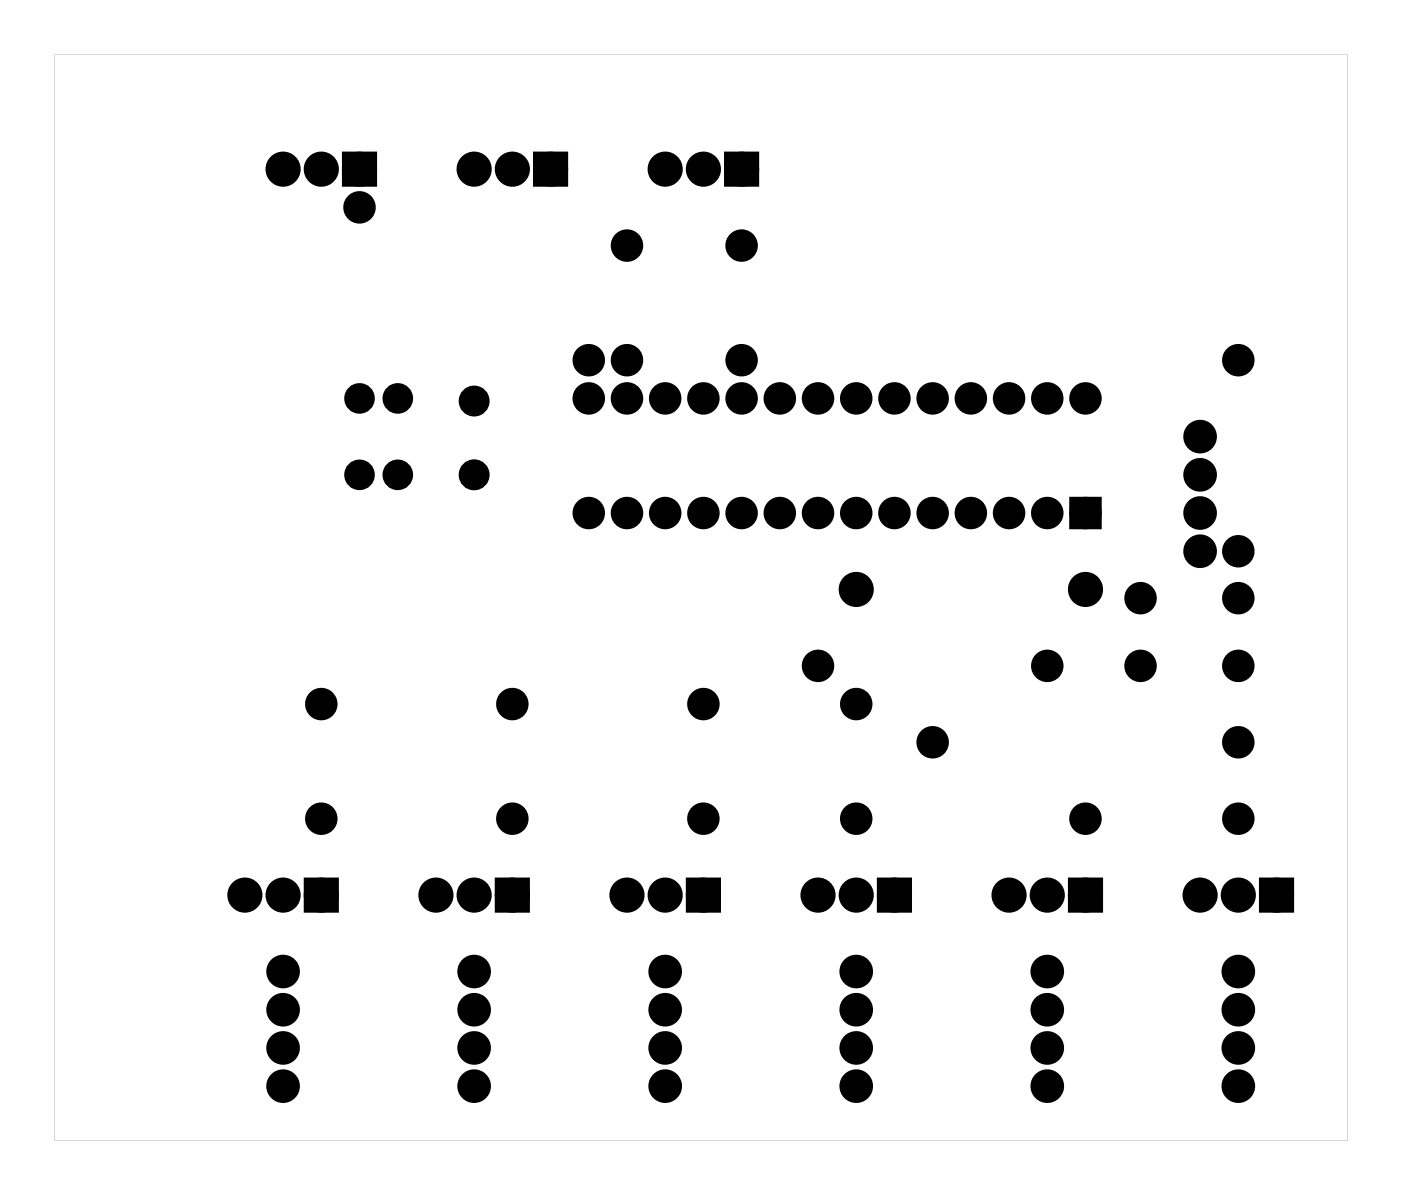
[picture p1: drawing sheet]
<svg xmlns="http://www.w3.org/2000/svg" width="93mm" height="79mm" viewBox="0 0 93 79" stroke-linecap="round" stroke-linejoin="round" font-family="sans-serif">
<g fill="#000">
<path d="M23.1 10.5h1.6v1.5h-1.6zM35.8 10.5h1.6v1.5h-1.6zM48.5 10.5h1.6v1.5h-1.6zM71.5 33.4h1.4v1.4h-1.4zM20.6 58.7h1.5v1.6h-1.5zM33.3 58.7h1.5v1.6h-1.5zM46 58.7h1.5v1.6h-1.5zM58.7 58.7h1.5v1.6h-1.5zM71.4 58.7h1.5v1.6h-1.5zM84.1 58.7h1.5v1.6h-1.5z"/>
<path d="M3.6 3.6v72.2h86v-72.2zM3.6 3.6h86v72.2h-86z"/>
</g>
<g fill="#000">
<circle cx="18.8" cy="11.2" r=".79"/>
<circle cx="21.4" cy="11.2" r=".79"/>
<circle cx="23.9" cy="13.8" r=".7"/>
<circle cx="23.9" cy="11.2" r=".79"/>
<circle cx="31.5" cy="11.2" r=".79"/>
<circle cx="34.1" cy="11.2" r=".79"/>
<circle cx="36.6" cy="11.2" r=".79"/>
<circle cx="41.7" cy="16.3" r=".7"/>
<circle cx="44.2" cy="11.2" r=".79"/>
<circle cx="46.8" cy="11.2" r=".79"/>
<circle cx="49.3" cy="16.3" r=".7"/>
<circle cx="49.3" cy="11.2" r=".79"/>
<circle cx="23.9" cy="26.5" r=".64"/>
<circle cx="23.9" cy="31.6" r=".64"/>
<circle cx="26.4" cy="31.6" r=".64"/>
<circle cx="26.4" cy="26.5" r=".64"/>
<circle cx="31.5" cy="31.6" r=".65"/>
<circle cx="31.5" cy="26.7" r=".65"/>
<circle cx="39.1" cy="34.1" r=".7"/>
<circle cx="39.1" cy="26.5" r=".7"/>
<circle cx="39.1" cy="23.9" r=".7"/>
<circle cx="41.7" cy="34.1" r=".7"/>
<circle cx="41.7" cy="26.5" r=".7"/>
<circle cx="41.7" cy="23.9" r=".7"/>
<circle cx="44.2" cy="34.1" r=".7"/>
<circle cx="44.2" cy="26.5" r=".7"/>
<circle cx="46.8" cy="34.1" r=".7"/>
<circle cx="46.8" cy="26.5" r=".7"/>
<circle cx="49.3" cy="26.5" r=".7"/>
<circle cx="49.3" cy="34.1" r=".7"/>
<circle cx="49.3" cy="23.9" r=".7"/>
<circle cx="51.8" cy="34.1" r=".7"/>
<circle cx="51.8" cy="26.5" r=".7"/>
<circle cx="54.4" cy="26.5" r=".7"/>
<circle cx="54.4" cy="34.1" r=".7"/>
<circle cx="56.9" cy="34.1" r=".7"/>
<circle cx="56.9" cy="26.5" r=".7"/>
<circle cx="56.9" cy="39.2" r=".79"/>
<circle cx="59.5" cy="34.1" r=".7"/>
<circle cx="59.5" cy="26.5" r=".7"/>
<circle cx="62" cy="26.5" r=".7"/>
<circle cx="62" cy="34.1" r=".7"/>
<circle cx="64.5" cy="34.1" r=".7"/>
<circle cx="64.5" cy="26.5" r=".7"/>
<circle cx="67.1" cy="34.1" r=".7"/>
<circle cx="67.1" cy="26.5" r=".7"/>
<circle cx="69.6" cy="34.1" r=".7"/>
<circle cx="69.6" cy="26.5" r=".7"/>
<circle cx="72.2" cy="34.1" r=".7"/>
<circle cx="72.2" cy="26.5" r=".7"/>
<circle cx="72.2" cy="39.2" r=".79"/>
<circle cx="75.8" cy="39.8" r=".7"/>
<circle cx="79.8" cy="34.1" r=".74"/>
<circle cx="79.8" cy="36.6" r=".74"/>
<circle cx="79.8" cy="31.6" r=".74"/>
<circle cx="79.8" cy="29" r=".74"/>
<circle cx="82.3" cy="36.6" r=".7"/>
<circle cx="82.3" cy="23.9" r=".7"/>
<circle cx="82.3" cy="39.8" r=".7"/>
<circle cx="16.3" cy="59.5" r=".79"/>
<circle cx="18.8" cy="59.5" r=".79"/>
<circle cx="21.4" cy="54.4" r=".7"/>
<circle cx="21.4" cy="46.8" r=".7"/>
<circle cx="21.4" cy="59.5" r=".79"/>
<circle cx="29" cy="59.5" r=".79"/>
<circle cx="31.5" cy="59.5" r=".79"/>
<circle cx="34.1" cy="54.4" r=".7"/>
<circle cx="34.1" cy="46.8" r=".7"/>
<circle cx="34.1" cy="59.5" r=".79"/>
<circle cx="41.7" cy="59.5" r=".79"/>
<circle cx="44.2" cy="59.5" r=".79"/>
<circle cx="46.8" cy="54.4" r=".7"/>
<circle cx="46.8" cy="46.8" r=".7"/>
<circle cx="46.8" cy="59.5" r=".79"/>
<circle cx="54.4" cy="44.3" r=".7"/>
<circle cx="54.4" cy="59.5" r=".79"/>
<circle cx="56.9" cy="54.4" r=".7"/>
<circle cx="56.9" cy="46.8" r=".7"/>
<circle cx="56.9" cy="59.5" r=".79"/>
<circle cx="59.5" cy="59.5" r=".79"/>
<circle cx="62" cy="49.3" r=".7"/>
<circle cx="67.1" cy="59.5" r=".79"/>
<circle cx="69.6" cy="44.3" r=".7"/>
<circle cx="69.6" cy="59.5" r=".79"/>
<circle cx="72.2" cy="54.4" r=".7"/>
<circle cx="72.2" cy="59.5" r=".79"/>
<circle cx="75.8" cy="44.3" r=".7"/>
<circle cx="79.8" cy="59.5" r=".79"/>
<circle cx="82.3" cy="49.3" r=".7"/>
<circle cx="82.3" cy="54.4" r=".7"/>
<circle cx="82.3" cy="59.5" r=".79"/>
<circle cx="82.3" cy="44.3" r=".7"/>
<circle cx="84.9" cy="59.5" r=".79"/>
<circle cx="18.8" cy="64.6" r=".74"/>
<circle cx="18.8" cy="69.7" r=".74"/>
<circle cx="18.8" cy="67.1" r=".74"/>
<circle cx="18.8" cy="72.2" r=".74"/>
<circle cx="31.5" cy="64.6" r=".74"/>
<circle cx="31.5" cy="69.7" r=".74"/>
<circle cx="31.5" cy="67.1" r=".74"/>
<circle cx="31.5" cy="72.2" r=".74"/>
<circle cx="44.2" cy="64.6" r=".74"/>
<circle cx="44.2" cy="69.7" r=".74"/>
<circle cx="44.2" cy="72.2" r=".74"/>
<circle cx="44.2" cy="67.1" r=".74"/>
<circle cx="56.9" cy="64.6" r=".74"/>
<circle cx="56.9" cy="69.7" r=".74"/>
<circle cx="56.9" cy="67.1" r=".74"/>
<circle cx="56.9" cy="72.2" r=".74"/>
<circle cx="69.6" cy="64.6" r=".74"/>
<circle cx="69.6" cy="69.7" r=".74"/>
<circle cx="69.6" cy="72.2" r=".74"/>
<circle cx="69.6" cy="67.1" r=".74"/>
<circle cx="82.3" cy="64.6" r=".74"/>
<circle cx="82.3" cy="69.7" r=".74"/>
<circle cx="82.3" cy="72.2" r=".74"/>
<circle cx="82.3" cy="67.1" r=".74"/>
</g>
<g fill="none" stroke="#000" stroke-width=".76" stroke-linecap="butt">
<path d="M23.1 10.5h1.6v1.5h-1.6zM35.8 10.5h1.6v1.5h-1.6zM48.5 10.5h1.6v1.5h-1.6zM71.5 33.4h1.4v1.4h-1.4zM20.6 58.7h1.5v1.6h-1.5zM33.3 58.7h1.5v1.6h-1.5zM46 58.7h1.5v1.6h-1.5zM58.7 58.7h1.5v1.6h-1.5zM71.4 58.7h1.5v1.6h-1.5zM84.1 58.7h1.5v1.6h-1.5z"/>
<circle cx="18.8" cy="11.2" r=".79"/>
<circle cx="21.4" cy="11.2" r=".79"/>
<circle cx="23.9" cy="13.8" r=".7"/>
<circle cx="23.9" cy="11.2" r=".79"/>
<circle cx="31.5" cy="11.2" r=".79"/>
<circle cx="34.1" cy="11.2" r=".79"/>
<circle cx="36.6" cy="11.2" r=".79"/>
<circle cx="41.7" cy="16.3" r=".7"/>
<circle cx="44.2" cy="11.2" r=".79"/>
<circle cx="46.8" cy="11.2" r=".79"/>
<circle cx="49.3" cy="16.3" r=".7"/>
<circle cx="49.3" cy="11.2" r=".79"/>
<circle cx="23.9" cy="31.6" r=".64"/>
<circle cx="23.9" cy="26.5" r=".64"/>
<circle cx="26.4" cy="31.6" r=".64"/>
<circle cx="26.4" cy="26.5" r=".64"/>
<circle cx="39.1" cy="34.1" r=".7"/>
<circle cx="39.1" cy="26.5" r=".7"/>
<circle cx="39.1" cy="23.9" r=".7"/>
<circle cx="41.7" cy="34.1" r=".7"/>
<circle cx="41.7" cy="26.5" r=".7"/>
<circle cx="41.7" cy="23.9" r=".7"/>
<circle cx="44.2" cy="34.1" r=".7"/>
<circle cx="44.2" cy="26.5" r=".7"/>
<circle cx="46.8" cy="34.1" r=".7"/>
<circle cx="46.8" cy="26.5" r=".7"/>
<circle cx="49.3" cy="34.1" r=".7"/>
<circle cx="49.3" cy="26.5" r=".7"/>
<circle cx="49.3" cy="23.9" r=".7"/>
<circle cx="51.8" cy="34.1" r=".7"/>
<circle cx="51.8" cy="26.5" r=".7"/>
<circle cx="54.4" cy="34.1" r=".7"/>
<circle cx="54.4" cy="26.5" r=".7"/>
<circle cx="56.9" cy="34.1" r=".7"/>
<circle cx="56.9" cy="26.5" r=".7"/>
<circle cx="56.9" cy="39.2" r=".79"/>
<circle cx="59.5" cy="34.1" r=".7"/>
<circle cx="59.5" cy="26.5" r=".7"/>
<circle cx="62" cy="34.1" r=".7"/>
<circle cx="62" cy="26.5" r=".7"/>
<circle cx="64.5" cy="34.1" r=".7"/>
<circle cx="64.5" cy="26.5" r=".7"/>
<circle cx="67.1" cy="34.1" r=".7"/>
<circle cx="67.1" cy="26.5" r=".7"/>
<circle cx="69.6" cy="34.1" r=".7"/>
<circle cx="69.6" cy="26.5" r=".7"/>
<circle cx="72.2" cy="34.1" r=".7"/>
<circle cx="72.2" cy="26.5" r=".7"/>
<circle cx="72.2" cy="39.2" r=".79"/>
<circle cx="75.8" cy="39.8" r=".7"/>
<circle cx="79.8" cy="34.1" r=".74"/>
<circle cx="79.8" cy="36.6" r=".74"/>
<circle cx="79.8" cy="29" r=".74"/>
<circle cx="79.8" cy="31.6" r=".74"/>
<circle cx="82.3" cy="23.9" r=".7"/>
<circle cx="82.3" cy="36.6" r=".7"/>
<circle cx="82.3" cy="39.8" r=".7"/>
<circle cx="16.3" cy="59.5" r=".79"/>
<circle cx="18.8" cy="59.5" r=".79"/>
<circle cx="21.4" cy="46.8" r=".7"/>
<circle cx="21.4" cy="54.4" r=".7"/>
<circle cx="21.4" cy="59.5" r=".79"/>
<circle cx="29" cy="59.5" r=".79"/>
<circle cx="31.5" cy="59.5" r=".79"/>
<circle cx="34.1" cy="46.8" r=".7"/>
<circle cx="34.1" cy="54.4" r=".7"/>
<circle cx="34.1" cy="59.5" r=".79"/>
<circle cx="41.7" cy="59.5" r=".79"/>
<circle cx="44.2" cy="59.5" r=".79"/>
<circle cx="46.8" cy="46.8" r=".7"/>
<circle cx="46.8" cy="54.4" r=".7"/>
<circle cx="46.8" cy="59.5" r=".79"/>
<circle cx="54.4" cy="44.3" r=".7"/>
<circle cx="54.4" cy="59.5" r=".79"/>
<circle cx="56.9" cy="46.8" r=".7"/>
<circle cx="56.9" cy="54.4" r=".7"/>
<circle cx="56.9" cy="59.5" r=".79"/>
<circle cx="59.5" cy="59.5" r=".79"/>
<circle cx="62" cy="49.3" r=".7"/>
<circle cx="67.1" cy="59.5" r=".79"/>
<circle cx="69.6" cy="44.3" r=".7"/>
<circle cx="69.6" cy="59.5" r=".79"/>
<circle cx="72.2" cy="54.4" r=".7"/>
<circle cx="72.2" cy="59.5" r=".79"/>
<circle cx="75.8" cy="44.3" r=".7"/>
<circle cx="79.8" cy="59.5" r=".79"/>
<circle cx="82.3" cy="49.3" r=".7"/>
<circle cx="82.3" cy="54.4" r=".7"/>
<circle cx="82.3" cy="59.5" r=".79"/>
<circle cx="82.3" cy="44.3" r=".7"/>
<circle cx="84.9" cy="59.5" r=".79"/>
<circle cx="18.8" cy="69.7" r=".74"/>
<circle cx="18.8" cy="72.2" r=".74"/>
<circle cx="18.8" cy="64.6" r=".74"/>
<circle cx="18.8" cy="67.1" r=".74"/>
<circle cx="31.5" cy="69.7" r=".74"/>
<circle cx="31.5" cy="72.2" r=".74"/>
<circle cx="31.5" cy="64.6" r=".74"/>
<circle cx="31.5" cy="67.1" r=".74"/>
<circle cx="44.2" cy="69.7" r=".74"/>
<circle cx="44.2" cy="72.2" r=".74"/>
<circle cx="44.2" cy="64.6" r=".74"/>
<circle cx="44.2" cy="67.1" r=".74"/>
<circle cx="56.9" cy="69.7" r=".74"/>
<circle cx="56.9" cy="72.2" r=".74"/>
<circle cx="56.9" cy="64.6" r=".74"/>
<circle cx="56.9" cy="67.1" r=".74"/>
<circle cx="69.6" cy="69.7" r=".74"/>
<circle cx="69.6" cy="72.2" r=".74"/>
<circle cx="69.6" cy="64.6" r=".74"/>
<circle cx="69.6" cy="67.1" r=".74"/>
<circle cx="82.3" cy="72.2" r=".74"/>
<circle cx="82.3" cy="69.7" r=".74"/>
<circle cx="82.3" cy="64.6" r=".74"/>
<circle cx="82.3" cy="67.1" r=".74"/>
</g>
<g fill="none" stroke="#000" stroke-width=".75" stroke-linecap="butt">
<circle cx="31.5" cy="31.6" r=".65"/>
<circle cx="31.5" cy="26.7" r=".65"/>
</g>
</svg>
